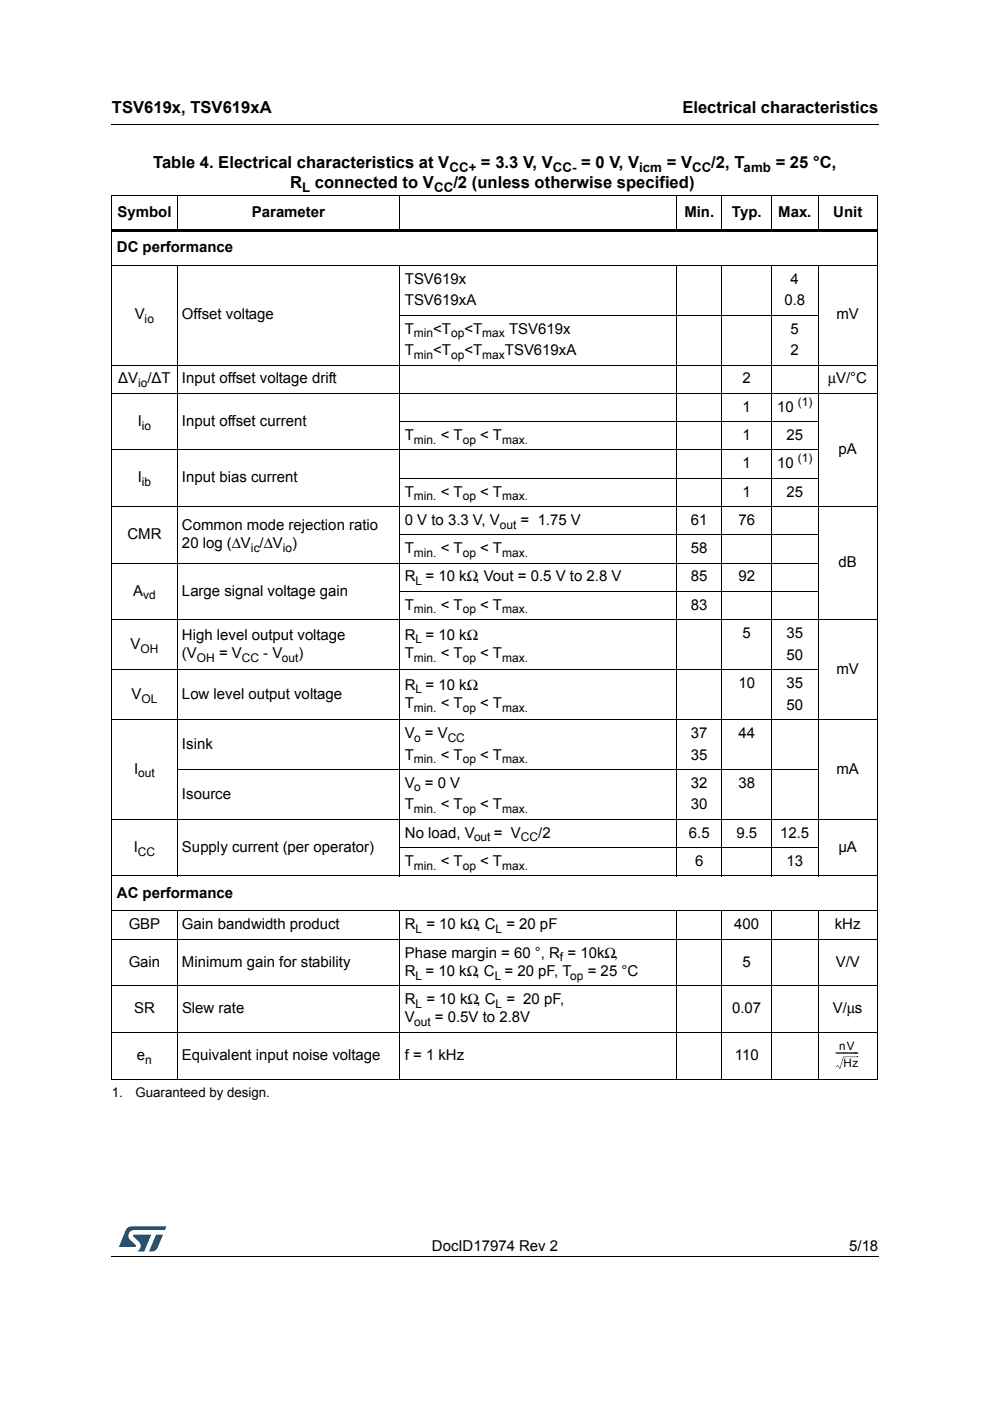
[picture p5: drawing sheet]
<svg xmlns="http://www.w3.org/2000/svg" width="210mm" height="297mm" viewBox="0 0 210 297" stroke-linecap="round" stroke-linejoin="round" font-family="sans-serif">
<defs><g id="words">
<g font-size="3.5">
<text x="23.7" y="23.9">TSV619x, TSV619xA</text>
<text x="144.7" y="23.9">Electrical characteristics</text>
<text x="32.4" y="35.7">Table 4. Electrical characteristics at V</text>
<text x="102" y="35.7">= 3.3 V, V</text>
<text x="123.2" y="35.7">= 0 V, V</text>
<text x="141.4" y="35.7">= V</text>
<text x="150.8" y="35.7">/2, T</text>
<text x="164.5" y="35.7">= 25 °C,</text>
<text x="61.5" y="39.9">R</text>
<text x="66.8" y="39.9">connected to V</text>
<text x="96.1" y="39.9">/2 (unless otherwise specified)</text>
</g>
<g font-size="3.2">
<text x="24.9" y="46">Symbol</text>
<text x="53.4" y="46">Parameter</text>
<text x="145.1" y="46">Min.</text>
<text x="155.2" y="46">Typ.</text>
<text x="165" y="46">Max.</text>
<text x="176.7" y="46">Unit</text>
<text x="24.8" y="53.4">DC performance</text>
<text x="85.8" y="60.1">TSV619x</text>
<text x="85.8" y="64.7">TSV619xA</text>
<text x="166.3" y="64.7">0.8</text>
<text x="167.6" y="60.1">4</text>
<text x="28.6" y="67.7">V</text>
<text x="38.6" y="67.7">Offset voltage</text>
<text x="85.8" y="70.7">T</text>
<text x="91.8" y="70.7">&lt;T</text>
<text x="98.5" y="70.7">&lt;T</text>
<text x="107.9" y="70.7">TSV619x</text>
<text x="167.6" y="70.7">5</text>
<text x="177.4" y="67.7">mV</text>
<text x="85.8" y="75.3">T</text>
<text x="91.8" y="75.3">&lt;T</text>
<text x="98.5" y="75.3">&lt;T</text>
<text x="107" y="75.3">TSV619xA</text>
<text x="167.6" y="75.3">2</text>
<text x="25.1" y="81.3">∆V /∆T</text>
<text x="38.6" y="81.3">Input offset voltage drift</text>
<text x="157.5" y="81.3">2</text>
<text x="175.6" y="81.3">μV/°C</text>
<text x="157.5" y="87.3">1</text>
<text x="164.8" y="87.3">10</text>
<text x="29.2" y="90.3">I</text>
<text x="38.6" y="90.3">Input offset current</text>
<text x="85.8" y="93.3">T</text>
<text x="93.5" y="93.3">&lt; T</text>
<text x="101.8" y="93.3">&lt; T</text>
<text x="157.5" y="93.3">1</text>
<text x="166.8" y="93.3">25</text>
<text x="157.5" y="99.3">1</text>
<text x="164.8" y="99.3">10</text>
<text x="177.8" y="96.3">pA</text>
<text x="29.2" y="102.3">I</text>
<text x="38.6" y="102.3">Input bias current</text>
<text x="85.8" y="105.3">T</text>
<text x="93.5" y="105.3">&lt; T</text>
<text x="101.8" y="105.3">&lt; T</text>
<text x="157.5" y="105.3">1</text>
<text x="166.8" y="105.3">25</text>
<text x="38.6" y="112.4">Common mode rejection ratio</text>
<text x="85.8" y="111.3">0 V to 3.3 V, V</text>
<text x="110.4" y="111.3">= 1.75 V</text>
<text x="146.5" y="111.3">61</text>
<text x="156.6" y="111.3">76</text>
<text x="27" y="114.3">CMR</text>
<text x="38.6" y="116.2">20 log (ΔV /ΔV )</text>
<text x="85.8" y="117.3">T</text>
<text x="93.5" y="117.3">&lt; T</text>
<text x="101.8" y="117.3">&lt; T</text>
<text x="146.5" y="117.3">58</text>
<text x="85.8" y="123.3">R = 10 kΩ, Vout = 0.5 V to 2.8 V</text>
<text x="146.5" y="123.3">85</text>
<text x="156.6" y="123.3">92</text>
<text x="177.8" y="120.3">dB</text>
<text x="28.2" y="126.3">A</text>
<text x="38.6" y="126.3">Large signal voltage gain</text>
<text x="85.8" y="129.3">T</text>
<text x="93.5" y="129.3">&lt; T</text>
<text x="101.8" y="129.3">&lt; T</text>
<text x="146.5" y="129.3">83</text>
<text x="27.7" y="137.6">V</text>
<text x="38.6" y="135.6">High level output voltage</text>
<text x="85.8" y="135.6">R = 10 kΩ</text>
<text x="157.5" y="135.3">5</text>
<text x="166.8" y="135.3">35</text>
<text x="38.6" y="139.5">(V</text>
<text x="46.4" y="139.5">= V</text>
<text x="55.8" y="139.5">- V</text>
<text x="63.3" y="139.5">)</text>
<text x="85.8" y="139.5">T</text>
<text x="93.5" y="139.5">&lt; T</text>
<text x="101.8" y="139.5">&lt; T</text>
<text x="166.8" y="139.9">50</text>
<text x="177.4" y="142.9">mV</text>
<text x="27.9" y="148.1">V</text>
<text x="38.6" y="148.1">Low level output voltage</text>
<text x="85.8" y="146.2">R = 10 kΩ</text>
<text x="156.6" y="145.9">10</text>
<text x="166.7" y="145.9">35</text>
<text x="85.8" y="150.1">T</text>
<text x="93.5" y="150.1">&lt; T</text>
<text x="101.8" y="150.1">&lt; T</text>
<text x="166.8" y="150.5">50</text>
<text x="38.6" y="158.7">Isink</text>
<text x="85.8" y="156.4">V = V</text>
<text x="85.8" y="161">T</text>
<text x="93.5" y="161">&lt; T</text>
<text x="101.8" y="161">&lt; T</text>
<text x="146.5" y="156.4">37</text>
<text x="146.5" y="161">35</text>
<text x="156.6" y="156.4">44</text>
<text x="28.4" y="164">I</text>
<text x="85.8" y="167">V = 0 V</text>
<text x="146.5" y="167">32</text>
<text x="156.6" y="167">38</text>
<text x="177.4" y="164">mA</text>
<text x="38.6" y="169.3">Isource</text>
<text x="85.8" y="171.6">T</text>
<text x="93.5" y="171.6">&lt; T</text>
<text x="101.8" y="171.6">&lt; T</text>
<text x="146.5" y="171.6">30</text>
<text x="85.8" y="177.6">No load, V</text>
<text x="104.7" y="177.6">= V</text>
<text x="114.1" y="177.6">/2</text>
<text x="146.1" y="177.6">6.5</text>
<text x="156.1" y="177.6">9.5</text>
<text x="165.4" y="177.6">12.5</text>
<text x="28.4" y="180.6">I</text>
<text x="38.6" y="180.6">Supply current (per operator)</text>
<text x="85.8" y="183.6">T</text>
<text x="93.5" y="183.6">&lt; T</text>
<text x="101.8" y="183.6">&lt; T</text>
<text x="147.4" y="183.6">6</text>
<text x="166.8" y="183.6">13</text>
<text x="177.8" y="180.6">µA</text>
<text x="24.8" y="190.3">AC performance</text>
<text x="27.3" y="197">GBP</text>
<text x="38.6" y="197">Gain bandwidth product</text>
<text x="85.8" y="197">R</text>
<text x="90.4" y="197">= 10 kΩ, C</text>
<text x="107.4" y="197">= 20 pF</text>
<text x="155.7" y="197">400</text>
<text x="177" y="197">kHz</text>
<text x="85.8" y="203">Phase margin = 60 °, R = 10kΩ,</text>
<text x="27.3" y="205">Gain</text>
<text x="38.6" y="205">Minimum gain for stability</text>
<text x="85.8" y="206.9">R = 10 kΩ, C = 20 pF, T</text>
<text x="124.6" y="206.9">= 25 °C</text>
<text x="157.5" y="205">5</text>
<text x="177.2" y="205">V/V</text>
<text x="28.4" y="214.8">SR</text>
<text x="38.6" y="214.8">Slew rate</text>
<text x="85.8" y="212.9">R</text>
<text x="90.4" y="212.9">= 10 kΩ, C</text>
<text x="107.4" y="212.9">= 20 pF,</text>
<text x="155.2" y="214.8">0.07</text>
<text x="176.6" y="214.8">V/μs</text>
<text x="85.8" y="216.8">V</text>
<text x="92.2" y="216.8">= 0.5V to 2.8V</text>
<text x="29" y="224.7">e</text>
<text x="38.6" y="224.7">Equivalent input noise voltage</text>
<text x="85.8" y="224.7">f = 1 kHz</text>
<text x="155.8" y="224.7">110</text>
<text x="91.6" y="265.1">DocID17974 Rev 2</text>
<text x="180" y="265.1">5/18</text>
</g>
<g font-size="2.8">
<text x="64.1" y="40.8">L</text>
<text x="92.1" y="40.8">CC</text>
<text x="95.3" y="36.6">CC+</text>
<text x="117.2" y="36.6">CC-</text>
<text x="135.5" y="36.6">icm</text>
<text x="146.7" y="36.6">CC</text>
<text x="157.7" y="36.6">amb</text>
<text x="23.7" y="232.6">1.</text>
<text x="28.7" y="232.6">Guaranteed by design.</text>
</g>
<g font-size="2.5">
<text x="30.7" y="68.5">io</text>
<text x="87.8" y="71.5">min</text>
<text x="95.6" y="71.5">op</text>
<text x="102.3" y="71.5">max</text>
<text x="87.8" y="76.1">min</text>
<text x="95.6" y="76.1">op</text>
<text x="102.3" y="76.1">max</text>
<text x="29.3" y="82.1">io</text>
<text x="169.2" y="86">(1)</text>
<text x="30.1" y="91.1">io</text>
<text x="87.8" y="94.1">min.</text>
<text x="98.1" y="94.1">op</text>
<text x="106.5" y="94.1">max.</text>
<text x="169.2" y="98">(1)</text>
<text x="30.1" y="103.1">ib</text>
<text x="87.8" y="106.1">min.</text>
<text x="98.1" y="106.1">op</text>
<text x="106.5" y="106.1">max.</text>
<text x="106" y="112.1">out</text>
<text x="53.2" y="117">ic</text>
<text x="60" y="117">io</text>
<text x="87.8" y="118.1">min.</text>
<text x="98.1" y="118.1">op</text>
<text x="106.5" y="118.1">max.</text>
<text x="88.1" y="124.1">L</text>
<text x="30.4" y="127.1">vd</text>
<text x="87.8" y="130.1">min.</text>
<text x="98.1" y="130.1">op</text>
<text x="106.5" y="130.1">max.</text>
<text x="88.1" y="136.4">L</text>
<text x="29.8" y="138.4">OH</text>
<text x="41.8" y="140.3">OH</text>
<text x="51.3" y="140.3">CC</text>
<text x="59.8" y="140.3">out</text>
<text x="87.8" y="140.3">min.</text>
<text x="98.1" y="140.3">op</text>
<text x="106.5" y="140.3">max.</text>
<text x="30" y="148.9">OL</text>
<text x="88.1" y="147">L</text>
<text x="87.8" y="150.9">min.</text>
<text x="98.1" y="150.9">op</text>
<text x="106.5" y="150.9">max.</text>
<text x="87.8" y="161.8">min.</text>
<text x="87.8" y="157.2">o</text>
<text x="94.9" y="157.2">CC</text>
<text x="98.1" y="161.8">op</text>
<text x="106.5" y="161.8">max.</text>
<text x="29.3" y="164.8">out</text>
<text x="87.8" y="167.8">o</text>
<text x="87.8" y="172.4">min.</text>
<text x="98.1" y="172.4">op</text>
<text x="106.5" y="172.4">max.</text>
<text x="100.5" y="178.4">out</text>
<text x="110.4" y="178.4">CC</text>
<text x="29.2" y="181.4">CC</text>
<text x="87.8" y="184.4">min.</text>
<text x="98.1" y="184.4">op</text>
<text x="106.5" y="184.4">max.</text>
<text x="88.1" y="197.8">L</text>
<text x="105.1" y="197.8">L</text>
<text x="118.7" y="203.8">f</text>
<text x="88.1" y="207.7">L</text>
<text x="104.9" y="207.7">L</text>
<text x="120.9" y="207.7">op</text>
<text x="88.1" y="213.7">L</text>
<text x="105.1" y="213.7">L</text>
<text x="87.8" y="217.6">out</text>
<text x="30.8" y="225.5">n</text>
<text x="177.1" y="223.9">-----------</text>
<text x="177.9" y="222.7">nV</text>
<text x="178.8" y="226.3">Hz</text>
</g>
</g></defs>
<path d="M23.6 26.2l.1 .2zM23.6 266.3l.1 .1z" fill="#000"/>
<path d="M23.7 26.3h162.6M23.7 266.3h162.6" fill="none" stroke="#000" stroke-width=".21"/>
<path d="M25.2 260h10v5.3h-10z" fill="#fff"/>
<g fill="#005189">
<path d="M26.9 260.5l1-.5 7.3 .1-.3 .7h-6.4a1.31 1.31 0 0 0-1.3 1.1 1.31 1.31 0 0 0 .8 1.4l.7 .7 .1 .3-3.5 .1z"/>
<path d="M33.1 261.8h1.4l-.6 1.6a2.16 2.16 0 0 1-1.3 1.9l-1-.1z"/>
<path d="M28.3 261.8l3.7 .1-1.4 3.3-1.5 .1a1.43 1.43 0 0 0 .6-1.7l-1.4-1.4z"/>
</g>
<g fill="none" stroke="#000" stroke-width=".21">
<path d="M23.6 41.4h162.5M23.6 56.2h162.5M23.7 41.5v187.2M37.5 41.3v7.8M37.5 56.2v129.6M84.8 41.3v7.8M84.8 56.2v129.6M143.4 41.3v7.8M143.4 56.2v129.6M153.1 41.3v7.8M153.1 56.2v129.6M163.6 41.3v7.8"/>
<path d="M163.6 56.2v129.6M173.4 41.3v7.8M173.4 56.2v129.6M186 41.5v187.2M23.6 77.4h162.5M84.7 66.8h88.8M23.6 83.4h162.5M23.6 95.4h149.9M84.7 89.4h88.8M23.6 107.4h162.5M23.6 119.4h149.9M84.7 101.4h88.8"/>
<path d="M84.7 113.4h88.8M23.6 131.4h162.5M84.7 125.4h88.8M23.6 142h149.9M23.6 152.6h162.5M23.6 173.7h162.5M37.4 163.2h136.1M84.7 179.7h88.8M23.6 185.7h162.5M23.6 193.1h162.5M23.6 199.1h162.5M37.5 193v35.9"/>
<path d="M84.8 193v35.9M143.4 193v35.9M153.1 193v35.9M163.6 193v35.9M173.4 193v35.9M23.6 209h162.5M23.6 218.9h162.5M23.6 228.8h162.5M178.8 224.1h3"/>
</g>
<path d="M23.6 48.6h162.5v.5h-162.5zM177.3 226.2l.1 .1zM177.5 225.8l-.1 .4zM178 226.6h.1zM177.6 225.8l.4 .8zM178 226.5l.1 .1zM178.8 224.1h.1l-.8 2.5-.1-.1zM181.8 224v.1z" fill="#000"/>
<use href="#words"/>
</svg>
